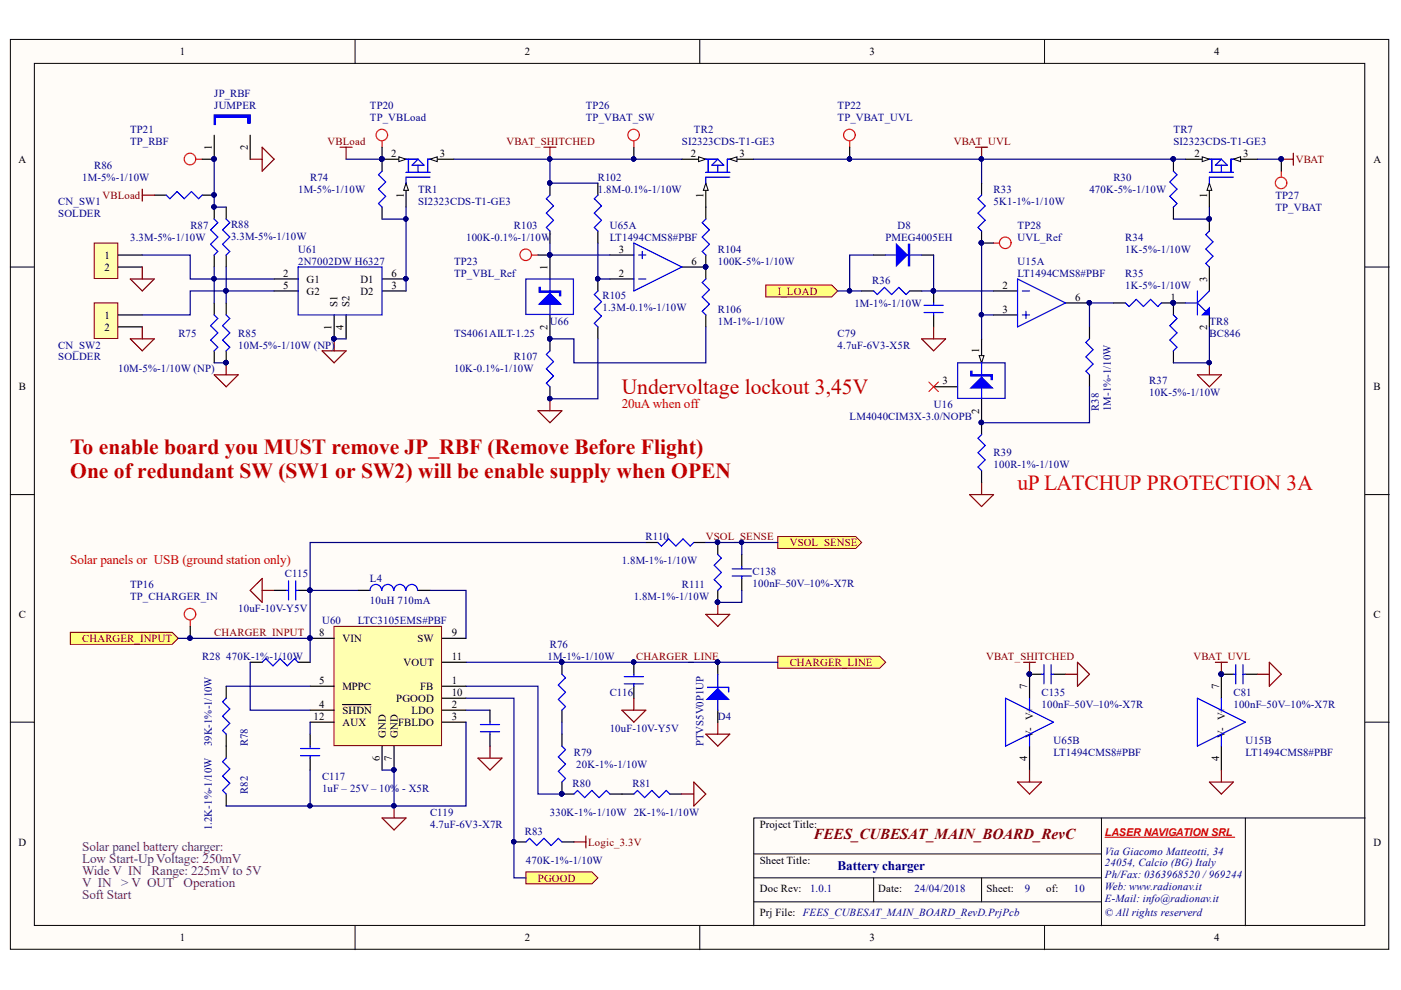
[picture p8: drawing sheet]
<svg xmlns="http://www.w3.org/2000/svg" width="297mm" height="210mm" viewBox="0 0 297 210" stroke-linecap="round" stroke-linejoin="round" font-family="sans-serif">
<defs><g id="words">
<g font-size="4.6" fill="#bf0000">
<text x="131.8" y="83.5">Undervoltage lockout 3,45V</text>
<text x="14.9" y="96.3">To enable board you MUST remove JP_RBF (Remove Before Flight)</text>
<text x="14.9" y="101.4">One of redundant SW (SW1 or SW2) will be enable supply when OPEN</text>
</g>
<text font-size="4.6" fill="#f00" x="215.7" y="103.9">uP LATCHUP PROTECTION 3A</text>
<text font-size="3.2" fill="#800000" x="172.5" y="177.8">FEES_CUBESAT_MAIN_BOARD_RevC</text>
<g font-size="2.8" fill="#bf0000">
<text x="131.8" y="86.5">20uA when off</text>
<text x="14.9" y="119.5">Solar panels or USB (ground station only)</text>
</g>
<g font-size="2.8" fill="#800080">
<text x="17.4" y="183">Low Start-UpVoltage: 250mV</text>
<text x="17.4" y="185.6">Wide V IN</text>
<text x="17.4" y="180.5">Solar panel battery charger:</text>
<text x="32.1" y="185.6">Range: 225mV to 5V</text>
<text x="17.4" y="188.1">V IN</text>
<text x="17.4" y="190.6">Soft Start</text>
<text x="25.7" y="188.1">&gt; V OUT</text>
<text x="38.9" y="188.1">Operation</text>
</g>
<text font-size="2.8" fill="#000080" x="177.6" y="184.5">Battery charger</text>
<g font-size="2.3">
<text x="38.2" y="11.7">1</text>
<text x="111.3" y="11.7">2</text>
<text x="184.4" y="11.7">3</text>
<text x="257.5" y="11.7">4</text>
<text x="3.9" y="34.5">A</text>
<text x="44.9" y="31.9" transform="rotate(-90 44.9 31.9)">1</text>
<text x="52.5" y="31.9" transform="rotate(-90 52.5 31.9)">2</text>
<text x="82.9" y="33.2">2</text>
<text x="93.2" y="33.2">3</text>
<text x="146.5" y="33.2">2</text>
<text x="156.8" y="33.2">3</text>
<text x="253.2" y="33.2">2</text>
<text x="263.5" y="33.2">3</text>
<text x="291.2" y="34.5">A</text>
<text x="85.6" y="42" transform="rotate(-90 85.6 42)">1</text>
<text x="149.2" y="42" transform="rotate(-90 149.2 42)">1</text>
<text x="255.9" y="42" transform="rotate(-90 255.9 42)">1</text>
<text x="131.2" y="53.6">3</text>
<text x="22.2" y="54.9">1</text>
<text x="22.2" y="57.4">2</text>
<text x="60.1" y="58.7">2</text>
<text x="65" y="59.9">G1</text>
<text x="76.4" y="59.9">D1</text>
<text x="83" y="58.7">6</text>
<text x="116.1" y="57.2" transform="rotate(-90 116.1 57.2)">1</text>
<text x="131.2" y="58.7">2</text>
<text x="146.6" y="56.1">6</text>
<text x="255.9" y="59.7" transform="rotate(-90 255.9 59.7)">3</text>
<text x="60.1" y="61.2">5</text>
<text x="65" y="62.5">G2</text>
<text x="71.6" y="65" transform="rotate(-90 71.6 65)">S1</text>
<text x="74.1" y="65" transform="rotate(-90 74.1 65)">S2</text>
<text x="76.4" y="62.5">D2</text>
<text x="83" y="61.2">3</text>
<text x="212.5" y="61.2">2</text>
<text x="227.9" y="63.7">6</text>
<text x="248.1" y="63.7">1</text>
<text x="22.2" y="67.6">1</text>
<text x="22.2" y="70.1">2</text>
<text x="70.3" y="69.9" transform="rotate(-90 70.3 69.9)">1</text>
<text x="72.8" y="69.9" transform="rotate(-90 72.8 69.9)">4</text>
<text x="116.1" y="69.9" transform="rotate(-90 116.1 69.9)">2</text>
<text x="212.5" y="66.3">3</text>
<text x="255.9" y="69.9" transform="rotate(-90 255.9 69.9)">2</text>
<text x="207.6" y="74.9" transform="rotate(-90 207.6 74.9)">1</text>
<text x="4" y="82.8">B</text>
<text x="199.8" y="81.5">3</text>
<text x="291.2" y="82.8">B</text>
<text x="207.6" y="87.8" transform="rotate(-90 207.6 87.8)">2</text>
<text x="4" y="131">C</text>
<text x="291.2" y="131">C</text>
<text x="67.7" y="134.8">8</text>
<text x="72.6" y="136.1">VIN</text>
<text x="88.5" y="136.1">SW</text>
<text x="95.8" y="134.8">9</text>
<text x="85.5" y="141.2">VOUT</text>
<text x="95.8" y="139.9">11</text>
<text x="67.7" y="145">5</text>
<text x="72.6" y="146.3">MPPC</text>
<text x="84" y="148.8">PGOOD</text>
<text x="89.1" y="146.3">FB</text>
<text x="95.8" y="145">1</text>
<text x="95.8" y="147.5">10</text>
<text x="217.8" y="146" transform="rotate(-90 217.8 146)">7</text>
<text x="258.5" y="146" transform="rotate(-90 258.5 146)">7</text>
<text x="66.5" y="152.6">12</text>
<text x="67.7" y="150.1">4</text>
<text x="72.6" y="151.3">SHDN</text>
<text x="72.6" y="153.9">AUX</text>
<text x="84.4" y="153.9">FBLDO</text>
<text x="87.2" y="151.3">LDO</text>
<text x="95.8" y="150.1">2</text>
<text x="95.8" y="152.6">3</text>
<text x="80.5" y="161.4" transform="rotate(-90 80.5 161.4)">6</text>
<text x="81.8" y="156.4" transform="rotate(-90 81.8 156.4)">GND</text>
<text x="83.1" y="161.4" transform="rotate(-90 83.1 161.4)">7</text>
<text x="84.4" y="156.4" transform="rotate(-90 84.4 156.4)">GND</text>
<text x="217.8" y="161.4" transform="rotate(-90 217.8 161.4)">4</text>
<text x="219" y="156.4" transform="rotate(-90 219 156.4)">V- V+</text>
<text x="258.5" y="161.4" transform="rotate(-90 258.5 161.4)">4</text>
<text x="259.7" y="156.4" transform="rotate(-90 259.7 156.4)">V- V+</text>
<text x="3.9" y="179.3">D</text>
<text x="161.1" y="175.5">Project Title:</text>
<text x="291.2" y="179.3">D</text>
<text x="161.1" y="183.1">Sheet Title:</text>
<text x="161.1" y="189.2">Doc Rev:</text>
<text x="186.2" y="189.2">Date:</text>
<text x="209.1" y="189.2">Sheet:</text>
<text x="221.8" y="189.2">of:</text>
<text x="161.1" y="194.3">Prj File: FEES_CUBESAT_MAIN_BOARD_RevD.PrjPcb</text>
<text x="38.2" y="199.6">1</text>
<text x="111.3" y="199.6">2</text>
<text x="184.4" y="199.6">3</text>
<text x="257.5" y="199.6">4</text>
</g>
<g font-size="2.3" fill="#000080">
<text x="45.4" y="20.6">JP_RBF</text>
<text x="45.4" y="23.1">JUMPER</text>
<text x="78.4" y="23.1">TP20</text>
<text x="124.2" y="23.1">TP26</text>
<text x="177.6" y="23.1">TP22</text>
<text x="27.6" y="28.2">TP21</text>
<text x="78.4" y="25.6">TP_VBLoad</text>
<text x="124.2" y="25.6">TP_VBAT_SW</text>
<text x="147.1" y="28.2">TR2</text>
<text x="177.6" y="25.6">TP_VBAT_UVL</text>
<text x="248.8" y="28.2">TR7</text>
<text x="20" y="35.8">R86</text>
<text x="27.6" y="30.7">TP_RBF</text>
<text x="144.6" y="30.7">SI2323CDS-T1-GE3</text>
<text x="248.8" y="30.7">SI2323CDS-T1-GE3</text>
<text x="17.4" y="38.3">1M-5%-1/10W</text>
<text x="63.2" y="40.8">1M-5%-1/10W</text>
<text x="65.7" y="38.3">R74</text>
<text x="88.7" y="40.8">TR1</text>
<text x="126.7" y="38.3">R102</text>
<text x="126.7" y="40.8">1.8M-0.1%-1/10W</text>
<text x="210.7" y="40.8">R33</text>
<text x="231" y="40.8">470K-5%-1/10W</text>
<text x="236" y="38.3">R30</text>
<text x="12.4" y="43.5">CN_SW1</text>
<text x="12.4" y="46">SOLDER</text>
<text x="88.7" y="43.5">SI2323CDS-T1-GE3</text>
<text x="210.7" y="43.5">5K1-1%-1/10W</text>
<text x="270.4" y="42.1">TP27</text>
<text x="270.4" y="44.7">TP_VBAT</text>
<text x="27.6" y="51.1">3.3M-5%-1/10W</text>
<text x="40.4" y="48.5">R87</text>
<text x="49" y="48.3">R88</text>
<text x="49" y="50.8">3.3M-5%-1/10W</text>
<text x="63.2" y="53.6">U61</text>
<text x="98.8" y="51.1">100K-0.1%-1/10W</text>
<text x="109" y="48.5">R103</text>
<text x="129.3" y="48.5">U65A</text>
<text x="129.3" y="51.1">LT1494CMS8#PBF</text>
<text x="152.2" y="53.6">R104</text>
<text x="187.7" y="51.1">PMEG4005EH</text>
<text x="190.3" y="48.5">D8</text>
<text x="215.7" y="48.5">TP28</text>
<text x="215.7" y="51.1">UVL_Ref</text>
<text x="238.6" y="51.1">R34</text>
<text x="238.6" y="53.6">1K-5%-1/10W</text>
<text x="63.2" y="56.1">2N7002DW H6327</text>
<text x="96.3" y="56.1">TP23</text>
<text x="96.3" y="58.7">TP_VBL_Ref</text>
<text x="152.2" y="56.1">100K-5%-1/10W</text>
<text x="215.7" y="56.1">U15A</text>
<text x="215.7" y="58.7">LT1494CMS8#PBF</text>
<text x="238.6" y="58.7">R35</text>
<text x="127.8" y="63.5">R105</text>
<text x="181.1" y="65">1M-1%-1/10W</text>
<text x="184.9" y="60.2">R36</text>
<text x="238.6" y="61.2">1K-5%-1/10W</text>
<text x="37.8" y="71.4">R75</text>
<text x="50.5" y="71.4">R85</text>
<text x="96.3" y="71.4">TS4061AILT-1.25</text>
<text x="116.6" y="68.8">U66</text>
<text x="127.8" y="66">1.3M-0.1%-1/10W</text>
<text x="152.2" y="66.3">R106</text>
<text x="152.2" y="68.8">1M-1%-1/10W</text>
<text x="177.6" y="71.4">C79</text>
<text x="256.4" y="68.8">TR8</text>
<text x="256.4" y="71.4">BC846</text>
<text x="12.4" y="73.9">CN_SW2</text>
<text x="12.4" y="76.4">SOLDER</text>
<text x="50.5" y="73.9">10M-5%-1/10W (NP)</text>
<text x="109" y="76.4">R107</text>
<text x="177.6" y="73.9">4.7uF-6V3-X5R</text>
<text x="25" y="79">10M-5%-1/10W (NP)</text>
<text x="96.3" y="79">10K-0.1%-1/10W</text>
<text x="243.7" y="81.5">R37</text>
<text x="180.1" y="89.1">LM4040CIM3X-3.0/NOPB</text>
<text x="198" y="86.6">U16</text>
<text x="233" y="87.1" transform="rotate(-90 233 87.1)">R38</text>
<text x="235.5" y="87.1" transform="rotate(-90 235.5 87.1)">1M-1%-1/10W</text>
<text x="243.7" y="84">10K-5%-1/10W</text>
<text x="210.7" y="96.7">R39</text>
<text x="210.7" y="99.3">100R-1%-1/10W</text>
<text x="131.8" y="119.6">1.8M-1%-1/10W</text>
<text x="136.9" y="114.6">R110</text>
<text x="27.6" y="124.7">TP16</text>
<text x="60.4" y="122.4">C115</text>
<text x="78.4" y="123.4">L4</text>
<text x="144.6" y="124.7">R111</text>
<text x="159.6" y="121.9">C138</text>
<text x="159.6" y="124.4">100nF–50V–10%-X7R</text>
<text x="27.6" y="127.2">TP_CHARGER_IN</text>
<text x="50.5" y="129.8">10uF-10V-Y5V</text>
<text x="78.4" y="128">10uH 710mA</text>
<text x="134.4" y="127.2">1.8M-1%-1/10W</text>
<text x="68.3" y="132.3">U60</text>
<text x="75.9" y="132.3">LTC3105EMS#PBF</text>
<text x="116.6" y="137.4">R76</text>
<text x="42.9" y="139.9">R28</text>
<text x="48" y="139.9">470K-1%-1/10W</text>
<text x="116.1" y="139.9">1M-1%-1/10W</text>
<text x="129.3" y="147.5">C116</text>
<text x="220.8" y="147.5">C135</text>
<text x="261.5" y="147.5">C81</text>
<text x="129.3" y="155.1">10uF-10V-Y5V</text>
<text x="152.2" y="152.6">D4</text>
<text x="220.8" y="150.1">100nF–50V–10%-X7R</text>
<text x="261.5" y="150.1">100nF–50V–10%-X7R</text>
<text x="44.9" y="158.2" transform="rotate(-90 44.9 158.2)">39K-1%-1/10W</text>
<text x="52.5" y="158.2" transform="rotate(-90 52.5 158.2)">R78</text>
<text x="121.7" y="160.2">R79</text>
<text x="149.2" y="158.2" transform="rotate(-90 149.2 158.2)">PTVS5V0P1UP</text>
<text x="223.4" y="157.7">U65B</text>
<text x="223.4" y="160.2">LT1494CMS8#PBF</text>
<text x="264.1" y="157.7">U15B</text>
<text x="264.1" y="160.2">LT1494CMS8#PBF</text>
<text x="68.3" y="165.4">C117</text>
<text x="68.3" y="167.9">1uF – 25V – 10% - X5R</text>
<text x="121.4" y="166.9">R80</text>
<text x="122.2" y="162.7">20K-1%-1/10W</text>
<text x="134.1" y="166.9">R81</text>
<text x="52.5" y="168.3" transform="rotate(-90 52.5 168.3)">R82</text>
<text x="91.2" y="173">C119</text>
<text x="116.6" y="173">330K-1%-1/10W 2K-1%-1/10W</text>
<text x="44.9" y="176" transform="rotate(-90 44.9 176)">1.2K-1%-1/10W</text>
<text x="91.2" y="175.5">4.7uF-6V3-X7R</text>
<text x="111.3" y="177">R83</text>
<text x="111.5" y="183.1">470K-1%-1/10W</text>
<text x="234.3" y="181.3">Via Giacomo Matteotti, 34</text>
<text x="234.3" y="183.6">24054, Calcio (BG) Italy</text>
<text x="171.7" y="189.2">1.0.1</text>
<text x="193.9" y="189.2">24/04/2018</text>
<text x="217.3" y="189.2">9</text>
<text x="227.7" y="189.2">10</text>
<text x="234.3" y="186.2">Ph/Fax: 0363968520 /969244</text>
<text x="234.3" y="188.7">Web: www.radionav.it</text>
<text x="234.3" y="191.2">E-Mail: info@radionav.it</text>
<text x="234.3" y="194.3">© All rights reserverd</text>
</g>
<g font-size="2.3" fill="#800000">
<text x="69.5" y="30.7">VBLoad</text>
<text x="107.4" y="30.7">VBAT_SHITCHED</text>
<text x="202.2" y="30.7">VBAT_UVL</text>
<text x="274.7" y="34.5">VBAT</text>
<text x="21.7" y="42.1">VBLoad</text>
<text x="164.9" y="62.5">I_LOAD</text>
<text x="149.7" y="114.6">VSOL_SENSE</text>
<text x="167.4" y="115.8">VSOL_SENSE</text>
<text x="17.4" y="136.1">CHARGER_INPUT</text>
<text x="45.4" y="134.8">CHARGER_INPUT</text>
<text x="134.9" y="139.9">CHARGER_LINE</text>
<text x="167.4" y="141.2">CHARGER_LINE</text>
<text x="209.1" y="139.9">VBAT_SHITCHED</text>
<text x="253.1" y="139.9">VBAT_UVL</text>
<text x="124.7" y="179.3">Logic_3.3V</text>
<text x="114" y="186.9">PGOOD</text>
</g>
<text font-size="2.3" fill="#f00" x="234.3" y="177.3">LASER NAVIGATION SRL</text>
</g></defs>
<g fill="#fffcf8" stroke="#000" stroke-width=".21">
<path d="M2.2 8.4h292.2v192.9h-292.2z"/>
<path d="M7.3 13.4h282.1v182.8h-282.1z"/>
</g>
<g fill="none" stroke="#000" stroke-width=".21">
<path d="M75.3 8.4v5M148.4 8.4v5M221.5 8.4v5M2.2 56.6h5.1M289.5 56.6h5M2.2 104.9h5.1M289.5 104.9h5M2.2 153.1h5.1M289.5 153.1h5M233.5 173.4v22.9M264 173.4h-104.2v22.9M289.5 173.4h-25.5v22.9"/>
<path d="M75.3 196.3v5.1M148.4 196.3v5.1M159.8 181.1h73.7M159.8 186.1h73.7M159.8 191.2h73.7M185.2 186.1v5.1M208.1 186.1v5.1M221.5 196.3v5.1"/>
</g>
<path d="M234.3 177.5h27.5" fill="none" stroke="#f00" stroke-width=".25"/>
<path d="M86.1 38.8v5.1" fill="none" stroke="#000" stroke-width=".25"/>
<path d="M86.1 38.8l.5 1.6h-1z" fill="#fffcf8"/>
<path d="M86.1 38.8l.5 1.6h-1z" fill="none" stroke="#000" stroke-width=".21"/>
<path d="M81 33.8h5.1" fill="none" stroke="#000" stroke-width=".25"/>
<path d="M84.6 33.2l1.5 .6-1.5 .5z" fill="#fffcf8"/>
<path d="M84.6 33.2l1.5 .6-1.5 .5z" fill="none" stroke="#000" stroke-width=".21"/>
<circle cx="80.9" cy="33.7" r=".46" fill="#000080" stroke="#000080" stroke-width=".21"/>
<path d="M91.2 33.8h5.1" fill="none" stroke="#000" stroke-width=".25"/>
<path d="M91.2 33.8l1.5-.6v1.1z" fill="#fffcf8"/>
<path d="M91.2 33.8l1.5-.6v1.1z" fill="none" stroke="#000" stroke-width=".21"/>
<g fill="none" stroke="#00f" stroke-width=".25">
<path d="M81 36.3l-.8 .8 1.6 1.5-1.6 1.5 1.6 1.5-1.6 1.6 .8 .7M86.1 36.5h5.1M86.1 33.8h2.5M86.6 33.8v2.7M87.4 35l1.2-1.2 1.3 1.2zM88.6 35v1.5M91.2 33.8h-.5v2.7M91.2 37.6h-5.1v1.2M45.4 46.5l.8 .7-1.5 1.5 1.5 1.6-1.5 1.5 1.5 1.5-.8 .8M48 46.5l.7 .7-1.5 1.5 1.5 1.6-1.5 1.5 1.5 1.5-.7 .8M63.2 56.6h17.8v10.2h-17.8zM45.4 66.8l.8 .7-1.5 1.6 1.5 1.5-1.5 1.5 1.5 1.5-.8 .8"/>
<path d="M48 66.8l.7 .7-1.5 1.6 1.5 1.5-1.5 1.5 1.5 1.5-.7 .8"/>
</g>
<g fill="#000080" stroke="#000080" stroke-width=".21">
<circle cx="80.9" cy="33.7" r=".46"/>
<circle cx="70.8" cy="71.8" r=".47"/>
<circle cx="47.9" cy="76.9" r=".46"/>
<circle cx="86" cy="59.1" r=".46"/>
<circle cx="45.4" cy="43.9" r=".46"/>
</g>
<g fill="none" stroke="#000" stroke-width=".25">
<path d="M81 33.8v2.5M45.4 43.9v2.6M45.4 54.1v2.5M48 43.9v2.6M48 54.1v2.5M58.1 59.2h5.1M81 43.9v2.6M81 59.2h5.1M45.4 64.2v2.6M45.4 74.4v2.5M48 64.2v2.6M48 74.4v2.5"/>
<path d="M58.1 61.7h5.1M70.8 66.8v5M73.4 66.8v5M81 61.7h5.1"/>
</g>
<path d="M45.4 79.5h5.1l-2.5 2.5zM48 76.9v2.6M68.3 74.4h5.1l-2.6 2.5zM70.8 71.8v2.6" fill="none" stroke="#800000" stroke-width=".25"/>
<path d="M20 51.5h5v7.6h-5z" fill="#ffffb0" stroke="#800000" stroke-width=".21"/>
<path d="M45.4 28.7v5.1M53 28.7v5.1M25.1 54.1h5.1M25.1 56.6h5.1M32.7 41.4h2.5M42.9 41.4h2.5" fill="none" stroke="#000" stroke-width=".25"/>
<path d="M271.7 33.8h2.5M274.2 32.5v2.5M27.6 59.2h5.1l-2.5 2.5zM30.2 56.6v2.6M27.6 71.8h5.1l-2.5 2.6zM30.2 69.3v2.5" fill="none" stroke="#800000" stroke-width=".25"/>
<g fill="#000080" stroke="#000080" stroke-width=".21">
<circle cx="271.6" cy="33.7" r=".46"/>
<circle cx="45.4" cy="41.3" r=".46"/>
<circle cx="45.4" cy="33.7" r=".46"/>
</g>
<path d="M35.2 41.4l.8 .7 1.5-1.5 1.6 1.5 1.5-1.5 1.5 1.5 .8-.7" fill="none" stroke="#00f" stroke-width=".25"/>
<path d="M45.4 24.4h7.6v1.7h-.5v-1.2h-6.8v1.5h-.3z" fill-rule="evenodd" fill="#00f"/>
<g fill="none" stroke="#00f" stroke-width=".25">
<path d="M45.4 24.4h7.6v1.7h-.5v-1.2h-6.8v1.5h-.3zM116.6 41.4l-.8 .7 1.6 1.6-1.6 1.5 1.6 1.5-1.6 1.5 .8 .8M116.6 59.2v7.6M126.8 41.4l-.8 .7 1.5 1.6-1.5 1.5 1.5 1.5-1.5 1.5 .8 .8M134.4 51.5l10.2 5.1-10.2 5.1zM135.4 59.2h1.5M135.4 54.1h1.5M136.2 53.3v1.5M126.8 61.7l-.8 .8 1.5 1.5-1.5 1.5 1.5 1.5-1.5 1.5 .8 .8M253.9 148l10.1 5.1-10.1 5.1zM259 148v2.6M259 155.7v2.5"/>
<path d="M261.5 143h.5M262 140.9v4.1M263.5 140.9v4.1M263.5 143h.5"/>
</g>
<g fill="#000080" stroke="#000080" stroke-width=".21">
<circle cx="45.4" cy="33.7" r=".46"/>
<circle cx="149.6" cy="56.6" r=".46"/>
<circle cx="258.9" cy="142.9" r=".46"/>
<circle cx="126.7" cy="59.1" r=".46"/>
<circle cx="116.5" cy="38.8" r=".46"/>
<circle cx="116.5" cy="71.8" r=".46"/>
<circle cx="116.5" cy="54" r=".46"/>
</g>
<path d="M53 33.8h2.6M55.6 31.2l2.5 2.6-2.5 2.5zM266.6 143h2.5M269.1 140.4l2.6 2.6-2.6 2.5zM256.4 165.8h5.1l-2.5 2.6zM259 163.3v2.5" fill="none" stroke="#800000" stroke-width=".25"/>
<g fill="none" stroke="#000" stroke-width=".25">
<path d="M116.6 38.8v2.6M126.8 38.8v2.6M116.6 49v2.5M116.6 54.1v5.1M126.8 49v2.5M126.8 59.2v2.5M129.3 59.2h5.1M129.3 54.1h5.1M144.6 56.6h5M116.6 66.8v5M126.8 69.3v2.5M259 158.2v5.1"/>
<path d="M261.5 143h-2.5v5M264 143h2.6"/>
</g>
<path d="M114.3 60.9h.3v.8h4.3v1h-.3v-.8h-4.3z" fill-rule="evenodd" fill="#00f"/>
<path d="M114.3 60.9h.3v.8h4.3v1h-.3v-.8h-4.3z" fill="none" stroke="#00f" stroke-width=".25"/>
<path d="M114.3 64.5l2.3-2.3 2.3 2.3z" fill="#00f"/>
<path d="M149.6 59.2l-.7 .7 1.5 1.5-1.5 1.6 1.5 1.5-1.5 1.5 .7 .8M149.6 46.5l-.7 .7 1.5 1.5-1.5 1.6 1.5 1.5-1.5 1.5 .7 .8M114.3 64.5l2.3-2.3 2.3 2.3z" fill="none" stroke="#00f" stroke-width=".25"/>
<path d="M111.5 59.2h10.1v7.5h-10.1z" fill="none" stroke="#0000bf" stroke-width=".25"/>
<g fill="#000080" stroke="#000080" stroke-width=".21">
<circle cx="116.5" cy="71.8" r=".46"/>
<circle cx="116.5" cy="54" r=".46"/>
<circle cx="116.5" cy="84.5" r=".46"/>
<circle cx="149.6" cy="56.6" r=".46"/>
</g>
<path d="M114.1 87.1h5l-2.5 2.5zM116.6 84.5v2.6" fill="none" stroke="#800000" stroke-width=".25"/>
<path d="M149.6 38.8v7.7M149.6 54.1v5.1M149.6 66.8v2.5" fill="none" stroke="#000" stroke-width=".25"/>
<path d="M149.6 38.8l.6 1.6h-1.1z" fill="#fffcf8"/>
<path d="M149.6 38.8l.6 1.6h-1.1z" fill="none" stroke="#000" stroke-width=".21"/>
<path d="M144.6 33.8h5" fill="none" stroke="#000" stroke-width=".25"/>
<path d="M148.1 33.2l1.5 .6-1.5 .5z" fill="#fffcf8"/>
<path d="M148.1 33.2l1.5 .6-1.5 .5z" fill="none" stroke="#000" stroke-width=".21"/>
<path d="M154.7 33.8h5.1" fill="none" stroke="#000" stroke-width=".25"/>
<path d="M154.7 33.8l1.6-.6v1.1z" fill="#fffcf8"/>
<path d="M154.7 33.8l1.6-.6v1.1z" fill="none" stroke="#000" stroke-width=".21"/>
<g fill="none" stroke="#00f" stroke-width=".25">
<path d="M149.6 36.5h5.1M149.6 33.8h2.6M150.2 33.8v2.7M150.9 35l1.3-1.2 1.3 1.2zM152.2 35v1.5M154.7 33.8h-.5v2.7M154.7 37.6h-5.1v1.2M215.7 59.2l10.2 5-10.2 5.1zM256.4 49l-.7 .8 1.5 1.5-1.5 1.5 1.5 1.5-1.5 1.6 .7 .7M116.6 74.4l-.8 .8 1.6 1.5-1.6 1.5 1.6 1.5-1.6 1.5 .8 .8M216.8 61.7h1.5M216.8 66.8h1.5"/>
<path d="M217.5 66v1.5M231 71.8l-.8 .8 1.6 1.5-1.6 1.6 1.6 1.5-1.6 1.5 .8 .8"/>
</g>
<g fill="none" stroke="#000" stroke-width=".25">
<path d="M42.9 33.8h2.5M81 31.2v2.6M180.1 31.2v2.6M256.4 38.8v5.1M114.1 54.1h2.5M256.4 46.5v2.5M256.4 56.6v2.6M116.6 71.8v2.6M210.7 61.7h5M210.7 66.8h5M225.9 64.2h5.1M231 69.3v2.5"/>
<path d="M231 79.5v2.5M116.6 82v2.5"/>
</g>
<g fill="#000080" stroke="#000080" stroke-width=".21">
<circle cx="116.5" cy="84.5" r=".46"/>
<circle cx="116.5" cy="71.8" r=".46"/>
<circle cx="80.9" cy="33.7" r=".46"/>
<circle cx="180.1" cy="33.7" r=".46"/>
<circle cx="116.5" cy="54" r=".46"/>
<circle cx="45.4" cy="33.7" r=".46"/>
<circle cx="230.9" cy="64.2" r=".46"/>
<circle cx="256.4" cy="46.4" r=".47"/>
</g>
<path d="M72.1 31.2h2.6M73.4 31.2v2.6M30.2 40.1v2.5M30.2 41.4h2.5M205.6 104.9h5.1l-2.6 2.5zM208.1 102.3v2.6" fill="none" stroke="#800000" stroke-width=".25"/>
<g fill="none" stroke="#ee0e22" stroke-width=".25">
<path d="M41.6 33.8h1.3M81 29.9v1.3M180.1 29.9v1.3M112.8 54.1h1.3"/>
<circle cx="40.3" cy="33.7" r="1.23"/>
<circle cx="81" cy="28.6" r="1.22"/>
<circle cx="180.1" cy="28.6" r="1.23"/>
<circle cx="111.5" cy="54" r="1.22"/>
</g>
<path d="M256.4 38.8l.5 1.6h-1z" fill="#fffcf8"/>
<path d="M256.4 38.8l.5 1.6h-1z" fill="none" stroke="#000" stroke-width=".21"/>
<path d="M251.3 33.8h5.1" fill="none" stroke="#000" stroke-width=".25"/>
<path d="M254.9 33.2l1.5 .6-1.5 .5z" fill="#fffcf8"/>
<path d="M254.9 33.2l1.5 .6-1.5 .5z" fill="none" stroke="#000" stroke-width=".21"/>
<path d="M261.5 33.8h5.1" fill="none" stroke="#000" stroke-width=".25"/>
<path d="M261.5 33.8l1.5-.6v1.1z" fill="#fffcf8"/>
<path d="M261.5 33.8l1.5-.6v1.1z" fill="none" stroke="#000" stroke-width=".21"/>
<g fill="none" stroke="#00f" stroke-width=".25">
<path d="M248.8 36.3l.8 .8-1.6 1.5 1.6 1.5-1.6 1.5 1.6 1.6-.8 .7M256.4 36.5h5.1M256.4 33.8h2.6M256.9 33.8v2.7M257.7 35l1.3-1.2 1.2 1.2zM259 35v1.5M261.5 33.8h-.5v2.7M261.5 37.6h-5.1v1.2M187.8 54.1h7.6M192.6 51.8h.3v4.6h-.3zM192.7 51.8v4.6M208.1 41.4l-.7 .7 1.5 1.6-1.5 1.5 1.5 1.5-1.5 1.5 .7 .8"/>
<path d="M185.2 61.7l.8 .8 1.5-1.6 1.5 1.6 1.6-1.6 1.5 1.6 .8-.8M195.9 64.7h4.1M195.9 66.3h4.1M197.9 64.2v.5M197.9 66.3v.5M238.6 64.2l.8 .8 1.5-1.5 1.5 1.5 1.6-1.5 1.5 1.5 .7-.8M248.8 66.8l.8 .7-1.6 1.6 1.6 1.5-1.6 1.5 1.6 1.5-.8 .8M208.1 92.2l-.7 .7 1.5 1.6-1.5 1.5 1.5 1.5-1.5 1.5 .7 .8"/>
</g>
<g fill="none" stroke="#000" stroke-width=".25">
<path d="M208.1 38.8v2.6M248.8 33.8v2.5M185.2 54.1h2.6M195.4 54.1h2.5M208.1 49v2.5M248.8 43.9v2.6M182.7 61.7h2.5M192.9 61.7h2.5M197.9 61.7v2.5M197.9 66.8v2.5M236.1 64.2h2.5M246.2 64.2h2.6v2.6"/>
<path d="M248.8 74.4v2.5M208.1 89.6v2.6M208.1 99.8v2.5"/>
</g>
<g fill="#000080" stroke="#000080" stroke-width=".21">
<circle cx="208.1" cy="51.5" r=".46"/>
<circle cx="208.1" cy="89.6" r=".46"/>
<circle cx="197.9" cy="61.7" r=".46"/>
<circle cx="256.4" cy="76.9" r=".46"/>
<circle cx="248.7" cy="64.2" r=".46"/>
<circle cx="248.7" cy="33.7" r=".46"/>
</g>
<path d="M195.4 71.8h5.1l-2.6 2.6zM197.9 69.3v2.5M253.9 79.5h5.1l-2.6 2.5zM256.4 76.9v2.6" fill="none" stroke="#800000" stroke-width=".25"/>
<path d="M190.1 51.8l2.3 2.3-2.3 2.3z" fill="#00f"/>
<path d="M190.1 51.8l2.3 2.3-2.3 2.3z" fill="none" stroke="#00f" stroke-width=".25"/>
<g fill="none" stroke="#ee0e22" stroke-width=".25">
<path d="M210.7 51.5h1.2"/>
<circle cx="213.1" cy="51.5" r="1.23"/>
</g>
<path d="M208.1 51.5h2.6" fill="none" stroke="#000" stroke-width=".25"/>
<circle cx="208.1" cy="51.5" r=".46" fill="#000080" stroke="#000080" stroke-width=".21"/>
<path d="M162.4 60.4h13.9l1.3 1.3-1.3 1.3h-13.9z" fill-rule="evenodd" fill="#ffff80" stroke="#800000" stroke-width=".21"/>
<g fill="none" stroke="#000" stroke-width=".25">
<path d="M58.1 125.2h2.6M63.2 125.2h2.6M75.9 125.2h2.6M88.6 125.2h2.6M48 145.5v2.5M48 155.7v5M65.8 155.7v2.5M119.1 140.4v2.6M119.1 150.6v2.5M119.1 155.7v2.5M134.4 140.4v2.6M134.4 145.5v2.5"/>
<path d="M218.3 158.2v5.1M220.8 143h-2.5v5M223.4 143h2.5M48 168.4v2.5M65.8 160.7v2.6M119.1 165.8v2.6h2.6M129.3 168.4h5.1M142 168.4h2.6"/>
</g>
<g fill="#000080" stroke="#000080" stroke-width=".21">
<circle cx="218.2" cy="142.9" r=".46"/>
<circle cx="83.5" cy="170.8" r=".46"/>
<circle cx="65.7" cy="125.1" r=".46"/>
<circle cx="134.3" cy="140.4" r=".46"/>
<circle cx="119.1" cy="168.3" r=".46"/>
<circle cx="119.1" cy="140.4" r=".46"/>
</g>
<g fill="none" stroke="#00f" stroke-width=".25">
<path d="M60.7 125.2h.5M61.2 123.1v4.1M62.7 123.1v4.1M62.7 125.2h.5M80.9 125.2a1.22 1.22 0 0 0-1.2-1.3 1.22 1.22 0 0 0-1.2 1.3M83.4 125.2a1.23 1.23 0 0 0-1.2-1.3 1.23 1.23 0 0 0-1.2 1.3M86 125.2a1.22 1.22 0 0 0-1.2-1.3 1.22 1.22 0 0 0-1.3 1.3M88.5 125.2a1.22 1.22 0 0 0-1.2-1.3 1.22 1.22 0 0 0-1.2 1.3M48 148l-.8 .8 1.5 1.5-1.5 1.5 1.5 1.6-1.5 1.5 .8 .8M63.7 158.7h4.1M65.8 158.2v.5M119.1 158.2l.8 .8-1.5 1.5 1.5 1.5-1.5 1.5 1.5 1.6-.8 .7"/>
<path d="M119.1 143l.8 .7-1.5 1.5 1.5 1.6-1.5 1.5 1.5 1.5-.8 .8M132.4 145h4M132.4 143.5h4M134.4 143v.5M134.4 145v.5M213.2 148l10.2 5.1-10.2 5.1zM218.3 148v2.6M218.3 155.7v2.5M220.8 143h.5M221.3 140.9v4.1M222.9 140.9v4.1M222.9 143h.5"/>
<path d="M48 160.7l-.8 .8 1.5 1.5-1.5 1.5 1.5 1.6-1.5 1.5 .8 .8M63.7 160.2h4.1M65.8 160.2v.5M121.7 168.4l.7-.8 1.6 1.5 1.5-1.5 1.5 1.5 1.5-1.5 .8 .8M134.4 168.4l.8-.8 1.5 1.5 1.5-1.5 1.5 1.5 1.6-1.5 .7 .8"/>
</g>
<g fill="none" stroke="#800000" stroke-width=".25">
<path d="M53 125.2l2.6-2.6v5.1zM55.6 125.2h2.5M103.9 158.2v2.5M131.8 150.6h5.1l-2.5 2.5zM134.4 148v2.6M217 140.4h2.6M218.3 140.4v2.6M225.9 143h2.6M228.5 140.4l2.5 2.6-2.5 2.5zM81 173.4h5.1l-2.6 2.6zM83.5 170.9v2.5M101.3 160.7h5.1l-2.5 2.6z"/>
<path d="M144.6 168.4h2.5M147.1 165.8l2.5 2.6-2.5 2.5zM215.7 165.8h5.1l-2.5 2.6zM218.3 163.3v2.5"/>
</g>
<path d="M111.5 184.9h14l1.3 1.2-1.3 1.3h-14z" fill-rule="evenodd" fill="#ffff80" stroke="#800000" stroke-width=".21"/>
<path d="M149.6 155.7h5.1l-2.5 2.5zM152.2 153.1v2.6M121.7 178.5h2.5M124.2 177.2v2.6" fill="none" stroke="#800000" stroke-width=".25"/>
<path d="M152.2 140.4v2.6M152.2 150.6v2.5M109 178.5h2.5M119.1 178.5h2.6" fill="none" stroke="#000" stroke-width=".25"/>
<g fill="#000080" stroke="#000080" stroke-width=".21">
<circle cx="108.9" cy="178.5" r=".46"/>
<circle cx="152.1" cy="140.4" r=".46"/>
</g>
<path d="M149.9 145.8h4.6v1v-1zM152.2 143v7.6M111.5 178.5l.8-.7 1.5 1.5 1.5-1.5 1.6 1.5 1.5-1.5 .7 .7" fill="none" stroke="#00f" stroke-width=".25"/>
<path d="M149.9 148.3l2.3-2.3 2.3 2.3z" fill="#00f"/>
<path d="M155.2 120.6h4.1M155.2 122.1h4.1M157.3 120.1v.5M157.3 122.1v.5M149.9 148.3l2.3-2.3 2.3 2.3z" fill="none" stroke="#00f" stroke-width=".25"/>
<g fill="#000080" stroke="#000080" stroke-width=".21">
<circle cx="152.1" cy="140.4" r=".46"/>
<circle cx="152.1" cy="127.7" r=".46"/>
</g>
<path d="M149.6 130.3h5.1l-2.5 2.5zM152.2 127.7v2.6" fill="none" stroke="#800000" stroke-width=".25"/>
<path d="M157.3 117.6v2.5M157.3 122.6v2.6" fill="none" stroke="#000" stroke-width=".25"/>
<path d="M164.9 113.8h16.5l1.3 1.2-1.3 1.3h-16.5z" fill-rule="evenodd" fill="#ffff80" stroke="#800000" stroke-width=".21"/>
<path d="M136.9 115h2.6M147.1 115h2.5" fill="none" stroke="#000" stroke-width=".25"/>
<path d="M139.5 115l.7 .8 1.6-1.5 1.5 1.5 1.5-1.5 1.5 1.5 .8-.8" fill="none" stroke="#00f" stroke-width=".25"/>
<path d="M14.9 134.1h21.6l1.3 1.2-1.3 1.3h-21.6z" fill-rule="evenodd" fill="#ffff80" stroke="#800000" stroke-width=".21"/>
<path d="M70.8 132.8h22.8v25.3h-22.8z" fill="#ffffb0" stroke="#800000" stroke-width=".21"/>
<g fill="none" stroke="#000" stroke-width=".25">
<path d="M152.2 115v2.6M40.3 132.8v2.5M65.8 135.3h5M93.7 135.3h5.1M152.2 125.2v2.5M53 140.4h2.6M63.2 140.4h2.6M65.8 145.5h5M65.8 150.6h5M65.8 153.1h5M72.6 149.4h6M81 158.2v5.1"/>
<path d="M83.5 158.2v5.1M93.7 145.5h5.1M93.7 150.6h5.1M93.7 153.1h5.1M93.7 148h5.1M93.7 140.4h5.1"/>
</g>
<g fill="#000080" stroke="#000080" stroke-width=".21">
<circle cx="65.7" cy="135.3" r=".46"/>
<circle cx="83.5" cy="163.2" r=".46"/>
<circle cx="152.1" cy="115" r=".46"/>
<circle cx="152.1" cy="127.7" r=".46"/>
<circle cx="40.3" cy="135.3" r=".46"/>
</g>
<path d="M152.2 117.6l.7 .7-1.5 1.5 1.5 1.6-1.5 1.5 1.5 1.5-.7 .8M55.6 140.4l.7-.7 1.6 1.5 1.5-1.5 1.5 1.5 1.5-1.5 .8 .7" fill="none" stroke="#00f" stroke-width=".25"/>
<g fill="none" stroke="#ee0e22" stroke-width=".25">
<path d="M40.3 131.5v1.3"/>
<circle cx="40.3" cy="130.2" r="1.22"/>
</g>
<path d="M164.9 139.1h21.6l1.3 1.3-1.3 1.3h-21.6z" fill-rule="evenodd" fill="#ffff80" stroke="#800000" stroke-width=".21"/>
<g fill="none" stroke="#ee0e22" stroke-width=".25">
<path d="M134.4 29.9v1.3M271.7 36.3v1.3"/>
<circle cx="134.3" cy="28.6" r="1.22"/>
<circle cx="271.6" cy="38.8" r="1.22"/>
</g>
<path d="M134.4 31.2v2.6M271.7 33.8v2.5M208.1 71.8v5.1M197.9 82h5.1M208.1 84.5v5.1" fill="none" stroke="#000" stroke-width=".25"/>
<g fill="#000080" stroke="#000080" stroke-width=".21">
<circle cx="134.3" cy="33.7" r=".46"/>
<circle cx="271.6" cy="33.7" r=".46"/>
<circle cx="116.5" cy="33.7" r=".46"/>
<circle cx="208.1" cy="33.7" r=".46"/>
<circle cx="258.9" cy="142.9" r=".46"/>
<circle cx="208.1" cy="89.6" r=".46"/>
</g>
<path d="M115.3 31.2h2.6M116.6 31.2v2.6M206.8 31.2h2.6M208.1 31.2v2.6M257.7 140.4h2.5M259 140.4v2.6" fill="none" stroke="#800000" stroke-width=".25"/>
<path d="M207.6 75.4h1l-.5 1.5z" fill="#fffcf8"/>
<path d="M207.6 75.4h1l-.5 1.5z" fill="none" stroke="#000" stroke-width=".21"/>
<path d="M208.1 76.9v7.6" fill="none" stroke="#00f" stroke-width=".25"/>
<path d="M205.8 78.7h.3v.8h4.3v1h-.3v-.8h-4.3z" fill-rule="evenodd" fill="#00f"/>
<path d="M205.8 78.7h.3v.8h4.3v1h-.3v-.8h-4.3z" fill="none" stroke="#00f" stroke-width=".25"/>
<path d="M205.8 82.3l2.3-2.3 2.3 2.3z" fill="#00f"/>
<path d="M205.8 82.3l2.3-2.3 2.3 2.3z" fill="none" stroke="#00f" stroke-width=".25"/>
<path d="M203 76.9h10.1v7.6h-10.1z" fill="none" stroke="#0000bf" stroke-width=".25"/>
<g fill="#000080" stroke="#000080" stroke-width=".21">
<circle cx="208.1" cy="89.6" r=".46"/>
<circle cx="80.9" cy="33.7" r=".46"/>
<circle cx="86" cy="46.4" r=".46"/>
<circle cx="86" cy="59.1" r=".46"/>
<circle cx="70.8" cy="71.8" r=".47"/>
<circle cx="47.9" cy="76.9" r=".46"/>
<circle cx="45.4" cy="59.1" r=".46"/>
<circle cx="47.9" cy="61.7" r=".47"/>
<circle cx="126.7" cy="59.1" r=".46"/>
<circle cx="116.5" cy="54" r=".46"/>
<circle cx="116.5" cy="84.5" r=".46"/>
<circle cx="116.5" cy="71.8" r=".46"/>
<circle cx="45.4" cy="43.9" r=".46"/>
<circle cx="45.4" cy="41.3" r=".46"/>
<circle cx="45.4" cy="33.7" r=".46"/>
<circle cx="256.4" cy="76.9" r=".46"/>
<circle cx="256.4" cy="46.4" r=".47"/>
<circle cx="197.9" cy="61.7" r=".46"/>
<circle cx="180.1" cy="61.7" r=".46"/>
<circle cx="248.7" cy="33.7" r=".46"/>
<circle cx="208.1" cy="33.7" r=".46"/>
<circle cx="83.5" cy="170.8" r=".46"/>
<circle cx="65.7" cy="170.8" r=".46"/>
<circle cx="119.1" cy="168.3" r=".46"/>
<circle cx="152.1" cy="127.7" r=".46"/>
<circle cx="157.2" cy="115" r=".46"/>
<circle cx="152.1" cy="115" r=".46"/>
<circle cx="65.7" cy="125.1" r=".46"/>
<circle cx="108.9" cy="178.5" r=".46"/>
<circle cx="65.7" cy="135.3" r=".46"/>
<circle cx="83.5" cy="163.2" r=".46"/>
<circle cx="40.3" cy="135.3" r=".46"/>
<circle cx="271.6" cy="33.7" r=".46"/>
<circle cx="116.5" cy="38.8" r=".46"/>
<circle cx="116.5" cy="33.7" r=".46"/>
<circle cx="134.3" cy="33.7" r=".46"/>
<circle cx="180.1" cy="33.7" r=".46"/>
<circle cx="208.1" cy="51.5" r=".46"/>
<circle cx="208.1" cy="66.7" r=".46"/>
<circle cx="230.9" cy="64.2" r=".46"/>
<circle cx="119.1" cy="140.4" r=".46"/>
<circle cx="134.3" cy="140.4" r=".46"/>
<circle cx="152.1" cy="140.4" r=".46"/>
</g>
<path d="M196.9 81l2.1 2M199 81l-2.1 2" fill="none" stroke="#f00" stroke-width=".21"/>
<g fill="none" stroke="#000080" stroke-width=".25">
<path d="M45.4 33.8v10.1h2.6M73.4 33.8h7.6M96.3 33.8h48.3M116.6 33.8v5h10.2M159.8 33.8h48.3v5M208.1 33.8h43.2M266.6 33.8h5.1M30.2 54.1h10.1v5.1h17.8M45.4 56.6v7.6M48 56.6v7.6M81 46.5h5.1M86.1 43.9v17.8"/>
<path d="M116.6 51.5v2.6h12.7M126.8 51.5v7.7h2.5M185.2 54.1h-5.1v7.6h2.6M197.9 54.1v7.6M208.1 51.5v20.3M256.4 43.9v2.6h-7.6M45.4 76.9h2.6M70.8 71.8h2.6M126.8 71.8v12.7h-10.2M149.6 69.3v7.6h-27.9v-5.1h-5.1M177.6 61.7h2.5M195.4 61.7h15.3"/>
<path d="M208.1 66.8h2.6M236.1 64.2h-5.1v5.1M256.4 69.3v7.6h-7.6M231 82v7.6h-22.9M136.9 115h-71.1v10.2M149.6 115h7.7v2.6M157.3 115h7.6M37.8 135.3h28M65.8 135.3v5.1M75.9 125.2h-10.1v10.1M91.2 125.2h7.6v10.1M157.3 125.2v2.5h-5.1"/>
<path d="M48 145.5h17.8M53 140.4v10.2h12.8M65.8 153.1v2.6M98.8 153.1v17.8h-15.3M98.8 145.5h15.3v22.9h5M98.8 148h10.2v38.1h2.5M98.8 140.4h66.1M98.8 150.6h5.1M119.1 153.1v2.6M65.8 163.3v7.6M81 163.3h2.5v7.6h-35.5"/>
</g>
<path d="M20 64.2h5v7.5h-5z" fill="#ffffb0" stroke="#800000" stroke-width=".21"/>
<path d="M256.4 59.2v2.5M25.1 66.8h5.1M25.1 69.3h5.1M248.8 64.2h2.5M256.4 66.8v2.5M103.9 150.6v2.5M103.9 155.7v2.5" fill="none" stroke="#000" stroke-width=".25"/>
<path d="M58.1 61.7h-17.8v5.1h-10.1" fill="none" stroke="#000080" stroke-width=".25"/>
<g fill="#000080" stroke="#000080" stroke-width=".21">
<circle cx="47.9" cy="61.7" r=".47"/>
<circle cx="248.7" cy="64.2" r=".46"/>
</g>
<path d="M101.9 155.1h4M101.9 153.6h4M103.9 153.1v.5M103.9 155.1v.6" fill="none" stroke="#00f" stroke-width=".25"/>
<path d="M254.9 66.8l1.5-1.6v1.6z" fill="#00f"/>
<path d="M254.9 66.8l1.5-1.6v1.6z" fill="none" stroke="#00f" stroke-width=".21"/>
<path d="M251.3 64.2h2.6M253.9 64.2l1.8 1.8M253.9 61.7v5.1M256.4 61.7l-2.5 2.5" fill="none" stroke="#00f" stroke-width=".25"/>
<circle cx="248.7" cy="64.2" r=".46" fill="#000080" stroke="#000080" stroke-width=".21"/>
<use href="#words"/>
</svg>
